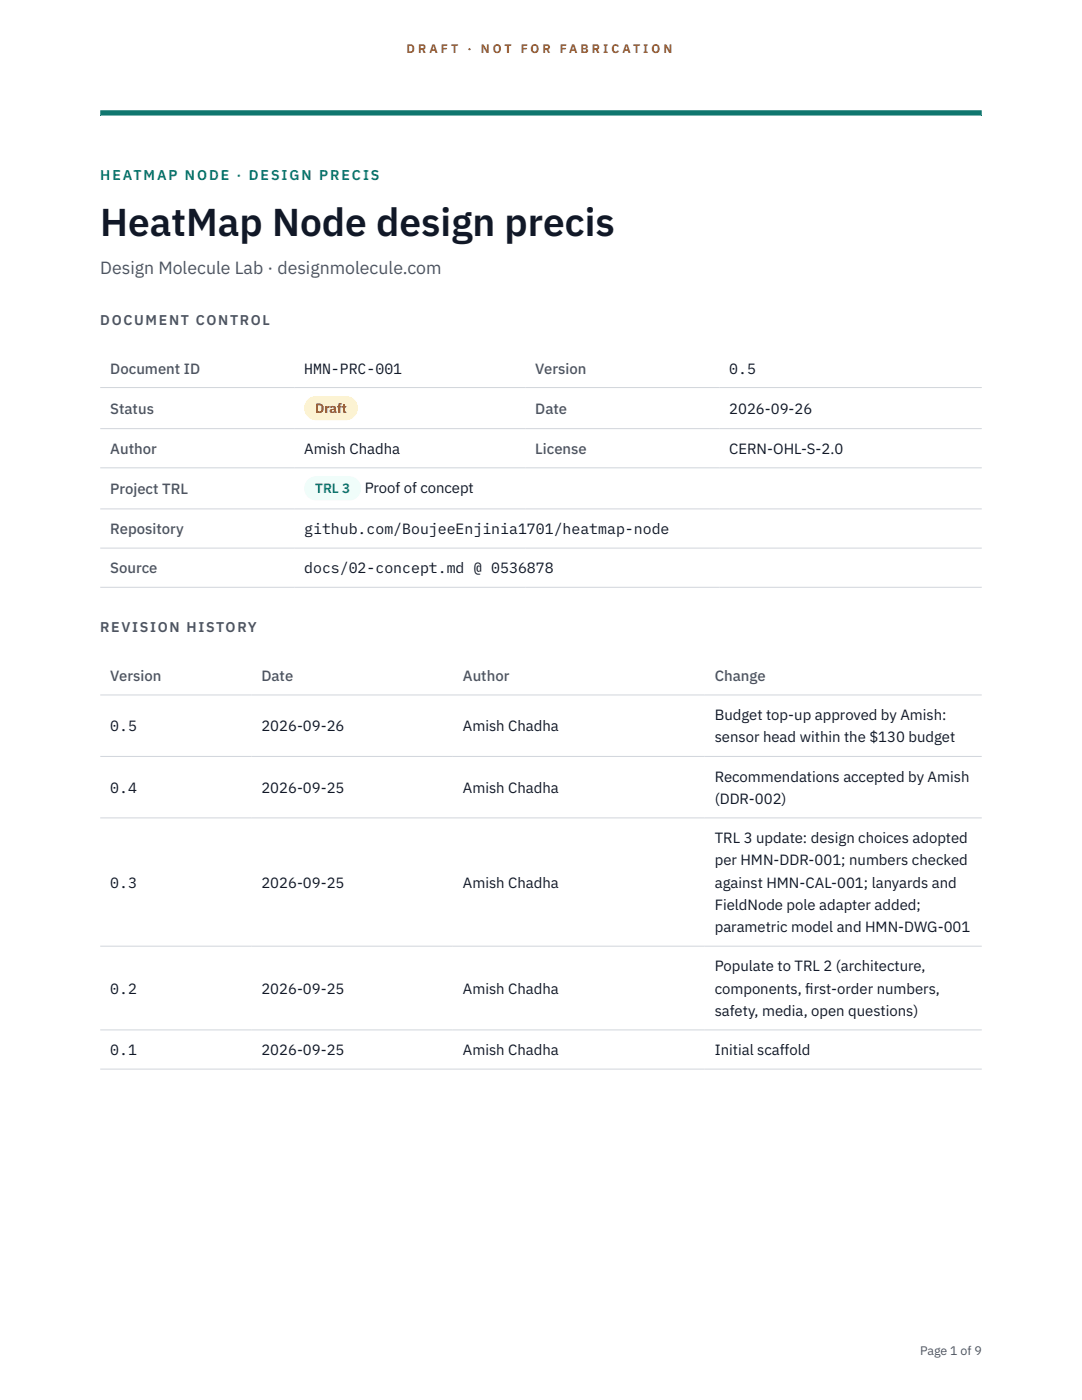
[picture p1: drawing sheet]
<svg xmlns="http://www.w3.org/2000/svg" width="216mm" height="279mm" viewBox="0 0 216 279" stroke-linecap="round" stroke-linejoin="round" font-family="sans-serif">
<defs><g id="words">
<text font-size="7.8" fill="#111827" x="20" y="47.1">HeatMap Node design precis</text>
<text font-size="3.5" fill="#4b5563" x="20" y="54.6">Design Molecule Lab · designmolecule.com</text>
<g font-size="3" fill="#4b5563">
<text x="22" y="74.5">Document ID</text>
<text x="106.8" y="74.5">Version</text>
<text x="22" y="82.6">Status</text>
<text x="106.8" y="82.6">Date</text>
<text x="22" y="90.6">Author</text>
<text x="106.8" y="90.6">License</text>
<text x="22" y="98.6">Project TRL</text>
<text x="22" y="106.6">Repository</text>
<text x="22" y="114.4">Source</text>
<text x="22" y="135.9">Version</text>
<text x="52.2" y="135.9">Date</text>
<text x="92.4" y="135.9">Author</text>
<text x="142.6" y="135.9">Change</text>
</g>
<g font-size="3" fill="#111827">
<text x="60.7" y="74.5">HMN-PRC-001</text>
<text x="145.5" y="74.5">0.5</text>
<text x="145.5" y="82.6">2026-09-26</text>
<text x="60.7" y="90.6">Amish Chadha</text>
<text x="145.5" y="90.6">CERN-OHL-S-2.0</text>
<text x="72.8" y="98.5">Proof of concept</text>
<text x="60.7" y="106.6">github.com/BoujeeEnjinia1701/heatmap-node</text>
<text x="60.7" y="114.4">docs/02-concept.md @ 0536878</text>
<text x="142.6" y="143.7">Budget top-up approved by Amish:</text>
<text x="22" y="145.9">0.5</text>
<text x="52.2" y="145.9">2026-09-26</text>
<text x="92.4" y="145.9">Amish Chadha</text>
<text x="142.6" y="148.2">sensor head within the $130 budget</text>
<text x="142.6" y="156">Recommendations accepted by Amish</text>
<text x="22" y="158.2">0.4</text>
<text x="52.2" y="158.2">2026-09-25</text>
<text x="92.4" y="158.2">Amish Chadha</text>
<text x="142.6" y="160.4">(DDR-002)</text>
<text x="142.6" y="168.3">TRL 3 update: design choices adopted</text>
<text x="142.6" y="172.7">per HMN-DDR-001; numbers checked</text>
<text x="22" y="177.1">0.3</text>
<text x="52.2" y="177.1">2026-09-25</text>
<text x="92.4" y="177.1">Amish Chadha</text>
<text x="142.6" y="177.1">against HMN-CAL-001; lanyards and</text>
<text x="142.6" y="181.6">FieldNode pole adapter added;</text>
<text x="142.6" y="186">parametric model and HMN-DWG-001</text>
<text x="142.6" y="193.9">Populate to TRL 2 (architecture,</text>
<text x="22" y="198.3">0.2</text>
<text x="52.2" y="198.3">2026-09-25</text>
<text x="92.4" y="198.3">Amish Chadha</text>
<text x="142.6" y="198.3">components, f</text>
<text x="142.6" y="202.7">safety, media, open questions)</text>
<text x="160.7" y="198.3">irst-order numbers,</text>
<text x="22" y="210.6">0.1</text>
<text x="52.2" y="210.6">2026-09-25</text>
<text x="92.4" y="210.6">Amish Chadha</text>
<text x="142.6" y="210.6">Initial scaffold</text>
</g>
<text font-size="2.8" fill="#0f766e" x="20" y="36">HEATMAP NODE · DESIGN PRECIS</text>
<g font-size="2.8" fill="#4b5563">
<text x="20" y="64.8">DOCUMENT CONTROL</text>
<text x="20" y="126.2">REVISION HISTORY</text>
</g>
<text font-size="2.7" fill="#92400e" x="62.9" y="82.5">Draft</text>
<text font-size="2.7" fill="#0f766e" x="62.9" y="98.5">TRL 3</text>
<g font-size="2.5" fill="#b45309">
<text x="81.1" y="10.5">D R A F T</text>
<text x="93.3" y="10.5">·</text>
<text x="95.9" y="10.5">N O T</text>
<text x="103.9" y="10.5">F O R</text>
<text x="111.7" y="10.5">F A B R I C A T I O N</text>
</g>
<text font-size="2.5" fill="#4b5563" x="183.6" y="270.3">Page 1 of 9</text>
</g></defs>
<path d="M20 23.1h175.9zM20 22h175.9v1.1h-175.9z" fill-rule="evenodd" fill="#0f766e"/>
<path d="M20 77.3h175.9M20 85.5h175.9M20 93.4h175.9M20 101.6h175.9M20 109.4h175.9M20 117.2h175.9M20 138.7h175.9M20 151h175.9M20 163.2h175.9M20 188.8h175.9M20 205.5h175.9M20 213.4h175.9" fill="none" stroke="#d1d5db" stroke-width=".2"/>
<path d="M60.7 79h10.7v4.9h-10.7z" fill="#fef3c7"/>
<path d="M60.7 95.1h11.4v4.8h-11.4z" fill="#f0fdfa"/>
<use href="#words"/>
</svg>
